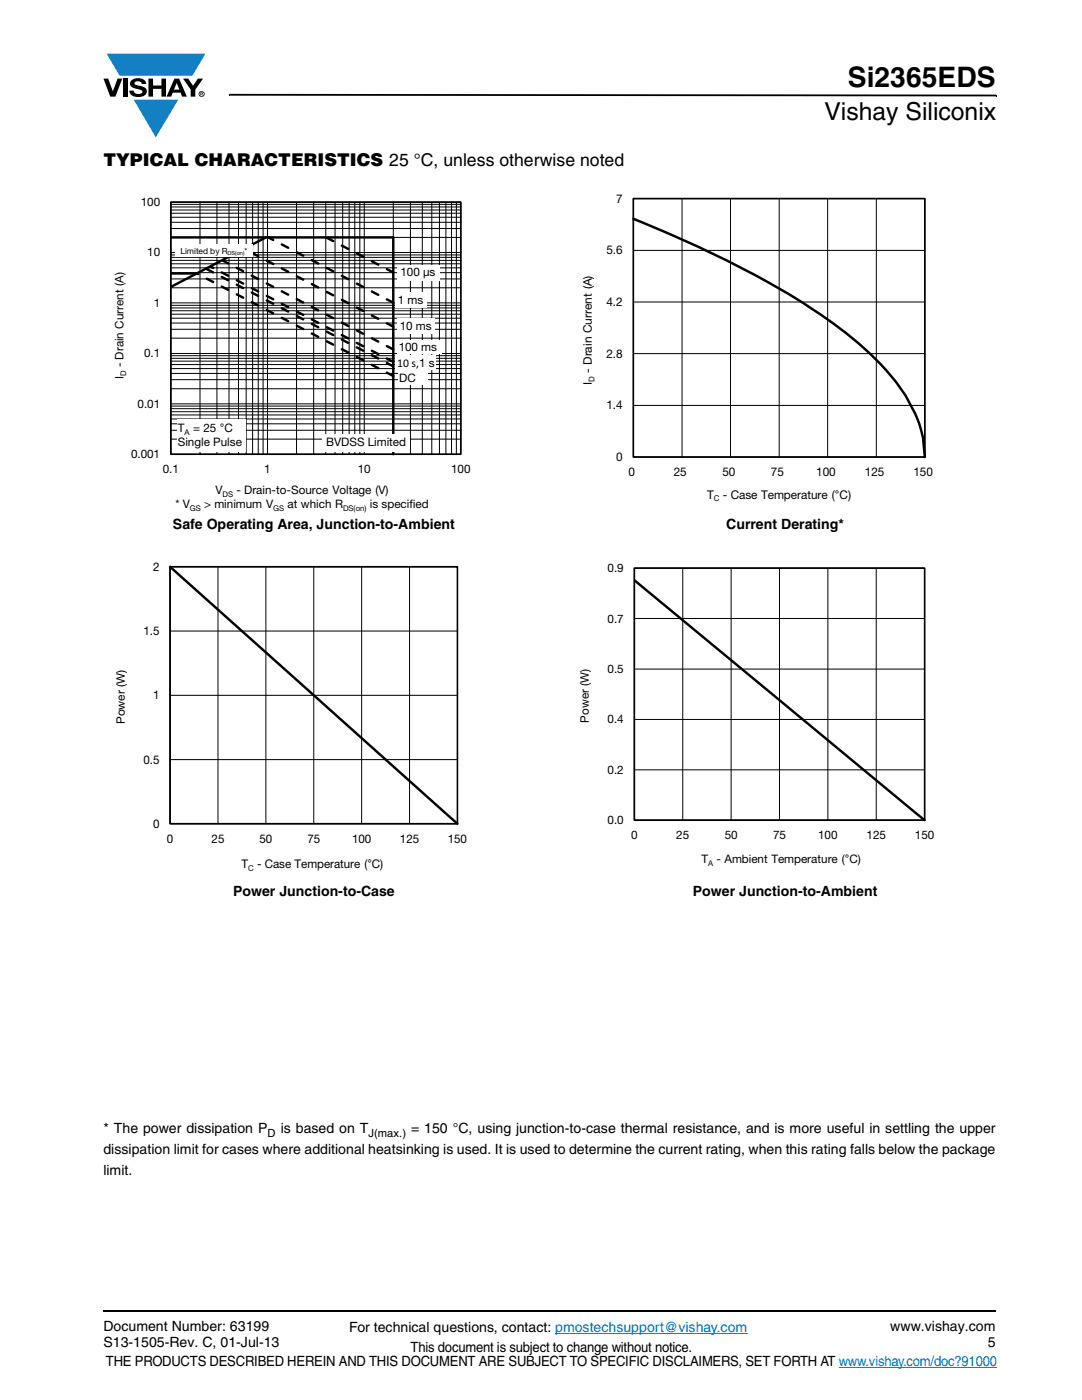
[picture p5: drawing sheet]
<svg xmlns="http://www.w3.org/2000/svg" width="216mm" height="279mm" viewBox="0 0 216 279" stroke-linecap="round" stroke-linejoin="round" font-family="sans-serif">
<defs><g id="words">
<text font-size="5.6" x="169.2" y="17.4">Si2365EDS</text>
<text font-size="4.9" x="164.5" y="24">Vishay Siliconix</text>
<text font-size="3.5" x="20.6" y="33">TYPICAL CHARACTERISTICS 25 °C, unless otherwise noted</text>
<g font-size="2.8">
<text x="34.5" y="105.6">Safe Operating Area, Junction-to-Ambient</text>
<text x="144.9" y="105.6">Current Derating*</text>
<text x="46.5" y="178.8">Power Junction-to-Case</text>
<text x="138.2" y="178.8">Power Junction-to-Ambient</text>
<text x="20.6" y="226.1">* The power dissipation P</text>
<text x="56" y="226.1">is based on T</text>
<text x="82" y="226.1">= 150 °C, using junction-to-case thermal resistance, and is more useful in settling the upper</text>
<text x="20.6" y="230.4">dissipation limit for cases where additional heatsinking is used. It is used to determine the current rating, when this rating falls below the package</text>
<text x="20.6" y="234.6">limit.</text>
<text x="20.6" y="265.6">Document Number: 63199</text>
<text x="20.6" y="268.8">S13-1505-Rev. C, 01-Jul-13</text>
<text x="69.7" y="265.9">For technical questions, contact: pmostechsupport@vishay.com</text>
<text x="81.9" y="269.9">This document is subject to change without notice.</text>
<text x="177.7" y="265.6">www.vishay.com</text>
<text x="197.1" y="268.8">5</text>
<text x="21.1" y="272.7">THE PRODUCTS DESCRIBED HEREIN AND THIS DOCUMENT ARE SUBJECT TO SPECIFIC DISCLAIMERS, SET FORTH AT www.vishay.com/doc?91000</text>
</g>
<g font-size="2.4">
<text x="122.9" y="40.4">7</text>
<text x="121" y="50.8">5.6</text>
<text x="121" y="61.1">4.2</text>
<text x="121" y="71.4">2.8</text>
<text x="121" y="81.7">1.4</text>
<text x="122.9" y="92">0</text>
<text x="125.4" y="95">0</text>
<text x="134.4" y="95">25</text>
<text x="144.1" y="95">50</text>
<text x="153.8" y="95">75</text>
<text x="162.9" y="95">100</text>
<text x="172.6" y="95">125</text>
<text x="182.3" y="95">150</text>
<text x="141.1" y="99.5">T</text>
<text x="144.2" y="99.5">- Case Temperature (°C)</text>
<text x="30.6" y="113.9">2</text>
<text x="28.7" y="126.7">1.5</text>
<text x="30.6" y="139.6">1</text>
<text x="28.7" y="152.4">0.5</text>
<text x="30.6" y="165.2">0</text>
<text x="33.3" y="168.2">0</text>
<text x="42.2" y="168.2">25</text>
<text x="48.2" y="173.2">T</text>
<text x="51.3" y="173.2">- Case Temperature (°C)</text>
<text x="51.8" y="168.2">50</text>
<text x="61.3" y="168.2">75</text>
<text x="70.3" y="168.2">100</text>
<text x="79.8" y="168.2">125</text>
<text x="89.4" y="168.2">150</text>
</g>
<g font-size="2.3">
<text x="28.1" y="41.1">100</text>
<text x="29.4" y="51.2">10</text>
<text x="79.9" y="55.2">100 μs</text>
<text x="30.7" y="61.3">1</text>
<text x="79.4" y="60.6">1 ms</text>
<text x="79.8" y="65.8">10 ms</text>
<text x="28.7" y="71.3">0.1</text>
<text x="79.6" y="70">100 ms</text>
<text x="24.6" y="73.3" transform="rotate(-90 24.6 73.3)">- Drain Current (A)</text>
<text x="24.6" y="75.7" transform="rotate(-90 24.6 75.7)">I</text>
<text x="79.3" y="73.2">10 s,1 s</text>
<text x="79.7" y="76.3">DC</text>
<text x="118.1" y="76.8" transform="rotate(-90 118.1 76.8)">I</text>
<text x="118.1" y="74.4" transform="rotate(-90 118.1 74.4)">- Drain Current (A)</text>
<text x="27.4" y="81.4">0.01</text>
<text x="35.5" y="86.2">T</text>
<text x="35.5" y="88.9">Single Pulse</text>
<text x="38.6" y="86.2">= 25</text>
<text x="43.9" y="86.2">°C</text>
<text x="65.1" y="89.1">BVDSS Limited</text>
<text x="26.2" y="91.4">0.001</text>
<text x="32.5" y="94.4">0.1</text>
<text x="52.7" y="94.4">1</text>
<text x="71.4" y="94.4">10</text>
<text x="90" y="94.4">100</text>
<text x="35" y="101.4">* V</text>
<text x="40.7" y="101.4">&gt; minimum V</text>
<text x="43" y="98.6">V</text>
<text x="47.2" y="98.6">- Drain-to-Source Voltage (V)</text>
<text x="57.4" y="101.4">at which R</text>
<text x="73.8" y="101.4">is specif</text>
<text x="81.7" y="101.4">ied</text>
<text x="121.2" y="114.2">0.9</text>
<text x="121.2" y="124.2">0.7</text>
<text x="121.2" y="134.3">0.5</text>
<text x="24.9" y="144.5" transform="rotate(-90 24.9 144.5)">Power (W)</text>
<text x="117.5" y="144.2" transform="rotate(-90 117.5 144.2)">Power (W)</text>
<text x="121.2" y="144.4">0.4</text>
<text x="121.2" y="154.4">0.2</text>
<text x="121.2" y="164.5">0.0</text>
<text x="125.9" y="167.4">0</text>
<text x="135" y="167.4">25</text>
<text x="144.6" y="167.4">50</text>
<text x="154.3" y="167.4">75</text>
<text x="163.3" y="167.4">100</text>
<text x="172.9" y="167.4">125</text>
<text x="182.6" y="167.4">150</text>
<text x="140" y="172.3">T</text>
<text x="143" y="172.3">- Ambient Temperature (°C)</text>
</g>
<g font-size="2.2">
<text x="53.4" y="226.8">D</text>
<text x="73.5" y="226.8">J(max.)</text>
</g>
<g font-size="1.7">
<text x="36" y="50.6">Limited by R</text>
<text x="48.8" y="50.6">*</text>
</g>
<g font-size="1.6">
<text x="25.2" y="75.1" transform="rotate(-90 25.2 75.1)">D</text>
<text x="118.6" y="76.2" transform="rotate(-90 118.6 76.2)">D</text>
<text x="36.8" y="86.8">A</text>
<text x="37.9" y="101.9">GS</text>
<text x="44.4" y="99.2">DS</text>
<text x="54.5" y="101.9">GS</text>
<text x="68.5" y="101.9">DS(on)</text>
<text x="142.4" y="100.1">C</text>
<text x="49.5" y="173.7">C</text>
<text x="141.3" y="172.9">A</text>
</g>
<text font-size="1.1" x="45.4" y="51">DS(on)</text>
</g></defs>
<path d="M20.5 261.5h.1v.4h-.1z" fill="#000"/>
<path d="M20.6 261.7h178.2" fill="none" stroke="#000" stroke-width=".36"/>
<path d="M20.6 10.7h20.4v16.7h-20.4z" fill="#fff"/>
<g fill="#147fc3">
<path d="M21.3 10.7h19.7l-2.6 4.4h-3.8h-10.8z"/>
<path d="M26.7 19.9h8.9l-4.5 7.5z"/>
</g>
<g fill="#000">
<path d="M20.6 15.7h1l.9 2.5 1-2.5h.9l-1.4 3.6h-1zM24.6 15.7h.9v3.6h-.9zM26.3 16a2.1 2.1 0 0 1 2.8 .3l.1 .5h-.9a.79 .79 0 0 0-.7-.6 .79 .79 0 0 0-.8 .4l.3 .3 1 .3a1.08 1.08 0 0 1 1.2 1 1.08 1.08 0 0 1-1.1 1.1 1.73 1.73 0 0 1-2.4-1.2h.9a.96 .96 0 0 0 .8 .6 .96 .96 0 0 0 .9-.4 1.31 1.31 0 0 0-1.2-.6 1.03 1.03 0 0 1-1.1-.5 1.03 1.03 0 0 1 .2-1.2zM29.6 15.7h.9v1.4h1.7v-1.4h.9v3.6h-.9v-1.6h-1.7v1.6h-.9zM36.5 15.7h1.1l.9 1.4 1-1.4h1l-1.5 2.2v1.4h-.9v-1.4zM45.7 18.7h.2v.4h-.2zM45.9 18.7l152.9 .2v.3l-152.9-.1zM198.8 18.9h.1v.3h-.1z"/>
<path d="M35.3 16.6l.5 1.3h-1.1zM34.8 15.7l-1.6 3.6h1l.3-.8h1.5l.3 .8h1l-1.6-3.6z"/>
<path d="M40.1 18.5h.2v.2h-.2zM40 18.4v.7h.1v-.3l.4 .3-.2-.3 .2-.2-.1-.1z"/>
<path d="M39.8 18.8a.46 .46 0 0 1 .9 0 .46 .46 0 0 1-.9 0zM39.6 18.8a.6 .6 0 0 0 1.2 0 .6 .6 0 0 0-1.2 0z"/>
</g>
<path d="M110.8 266.1h38.3M167.4 272.9h31.5" fill="none" stroke="#007ec4" stroke-width=".2"/>
<path d="M22.7 39.2h71.8v63.1h-71.8z" fill="#fff"/>
<g fill="none" stroke="#000" stroke-width=".2">
<path d="M34.1 57.4h57.8M34.1 55.7h57.8M34.1 54.4h57.8M34.1 53.5h57.8M34.1 52.6h57.8M34.1 52h57.8M34.1 51.4h57.8M34.1 50.9h57.8M34.1 47.4h57.8M34.1 45.6h57.8M34.1 44.4h57.8M34.1 43.4h57.8"/>
<path d="M34.1 42.6h57.8M34.1 41.9h57.8M34.1 41.3h57.8M34.1 40.8h57.8M34.1 50.4h57.8M34.1 40.3h57.8v50.4h-57.8zM39.9 40.3v50.4M43.3 40.3v50.4M45.7 40.3v50.4M47.6 40.3v50.4M49.1 40.3v50.4M50.4 40.3v50.4"/>
<path d="M51.5 40.3v50.4M52.5 40.3v50.4M53.4 40.3v50.4M59.2 40.3v50.4M62.6 40.3v50.4M65 40.3v50.4M66.9 40.3v50.4M68.4 40.3v50.4M69.7 40.3v50.4M70.8 40.3v50.4M71.8 40.3v50.4M72.7 40.3v50.4"/>
<path d="M78.5 40.3v50.4M81.9 40.3v50.4M84.3 40.3v50.4M86.2 40.3v50.4M87.7 40.3v50.4M89 40.3v50.4M90.1 40.3v50.4M91.1 40.3v50.4M34.1 77.6h57.8M34.1 75.8h57.8M34.1 74.5h57.8M34.1 73.6h57.8"/>
<path d="M34.1 72.8h57.8M34.1 72.1h57.8M34.1 71.5h57.8M34.1 71h57.8M34.1 67.5h57.8M34.1 65.7h57.8M34.1 64.5h57.8M34.1 63.5h57.8M34.1 62.7h57.8M34.1 62h57.8M34.1 61.5h57.8M34.1 60.9h57.8"/>
<path d="M34.1 70.5h57.8M34.1 60.4h57.8M34.1 87.6h57.8M34.1 85.9h57.8M34.1 84.6h57.8M34.1 83.6h57.8M34.1 82.8h57.8M34.1 82.2h57.8M34.1 81.6h57.8M34.1 81h57.8M34.1 80.6h57.8"/>
</g>
<path d="M34.1 40.3h57.8v50.4h-57.8z" fill="none" stroke="#000" stroke-width=".32"/>
<path d="M34.1 47.4h44.4v43.3M34.1 54.6h5.2M53.1 47.4l-19 9.9" fill="none" stroke="#000" stroke-width=".48"/>
<path d="M78.5 54.4l-13.5-7.1M78.5 75l-39.2-20.4M78.5 73.1l-37.3-19.4M78.5 72.2l-36.4-18.9M78.5 69.7l-34-17.7M78.5 65.2l-29.8-15.6M78.5 60.4l-25.1-13.1" fill="none" stroke="#000" stroke-width=".48" stroke-dasharray="1.4 1.9"/>
<g fill="#fff">
<path d="M79.3 67.8h8.9v2.8h-8.9z"/>
<path d="M35 48.7h15.4v2.6h-15.4z"/>
<path d="M78.8 58.4h6.3v3h-6.3z"/>
<path d="M35.2 83.7h13.8v6.5h-13.8z"/>
<path d="M64.4 86.6h17.4v3.5h-17.4z"/>
<path d="M79.2 63.5h7.5v3.1h-7.5z"/>
<path d="M79.2 52.9h8.4v3h-8.4z"/>
<path d="M78.9 70.9h8.1v2.9h-8.1z"/>
<path d="M79.4 73.7h5.9v3.1h-5.9z"/>
<path d="M23 112h70.8v62.1h-70.8z"/>
</g>
<path d="M33.9 113.1h57.4v51.3h-57.4zM43.5 113.1v51.3M53.1 113.1v51.3M62.6 113.1v51.3M72.2 113.1v51.3M81.7 113.1v51.3M33.9 138.8h57.4M33.9 125.9h57.4M33.9 151.6h57.4" fill="none" stroke="#000" stroke-width=".2"/>
<path d="M33.9 113.1h57.4v51.3h-57.4z" fill="none" stroke="#000" stroke-width=".32"/>
<path d="M33.9 113.1l57.4 51.3" fill="none" stroke="#000" stroke-width=".48"/>
<path d="M116.1 38.5h71.4v61.9h-71.4z" fill="#fff"/>
<path d="M126.4 39.6h58.1v51.6h-58.1zM136.1 39.6v51.6M145.8 39.6v51.6M155.5 39.6v51.6M165.1 39.6v51.6M174.9 39.6v51.6M126.4 50h58.1M126.4 70.6h58.1M126.4 60.3h58.1M126.4 80.9h58.1" fill="none" stroke="#000" stroke-width=".2"/>
<path d="M126.4 39.6h58.1v51.6h-58.1z" fill="none" stroke="#000" stroke-width=".33"/>
<path d="M126.4 43.7a213.2 213.2 0 0 1 35.2 17.6 72.4 72.4 0 0 1 17.1 14.9 24.8 24.8 0 0 1 5.8 15" fill="none" stroke="#000" stroke-width=".49"/>
<path d="M115.5 112.2h71.6v61h-71.6z" fill="#fff"/>
<path d="M126.6 113.4h57.9v50.3h-57.9zM136.2 113.4v50.3M145.9 113.4v50.3M155.5 113.4v50.3M165.2 113.4v50.3M174.8 113.4v50.3M126.6 133.5h57.9M126.6 123.4h57.9M126.6 153.6h57.9M126.6 143.6h57.9" fill="none" stroke="#000" stroke-width=".2"/>
<path d="M126.6 113.4h57.9v50.3h-57.9z" fill="none" stroke="#000" stroke-width=".32"/>
<path d="M126.6 115.8l57.9 47.9" fill="none" stroke="#000" stroke-width=".48"/>
<use href="#words"/>
</svg>
